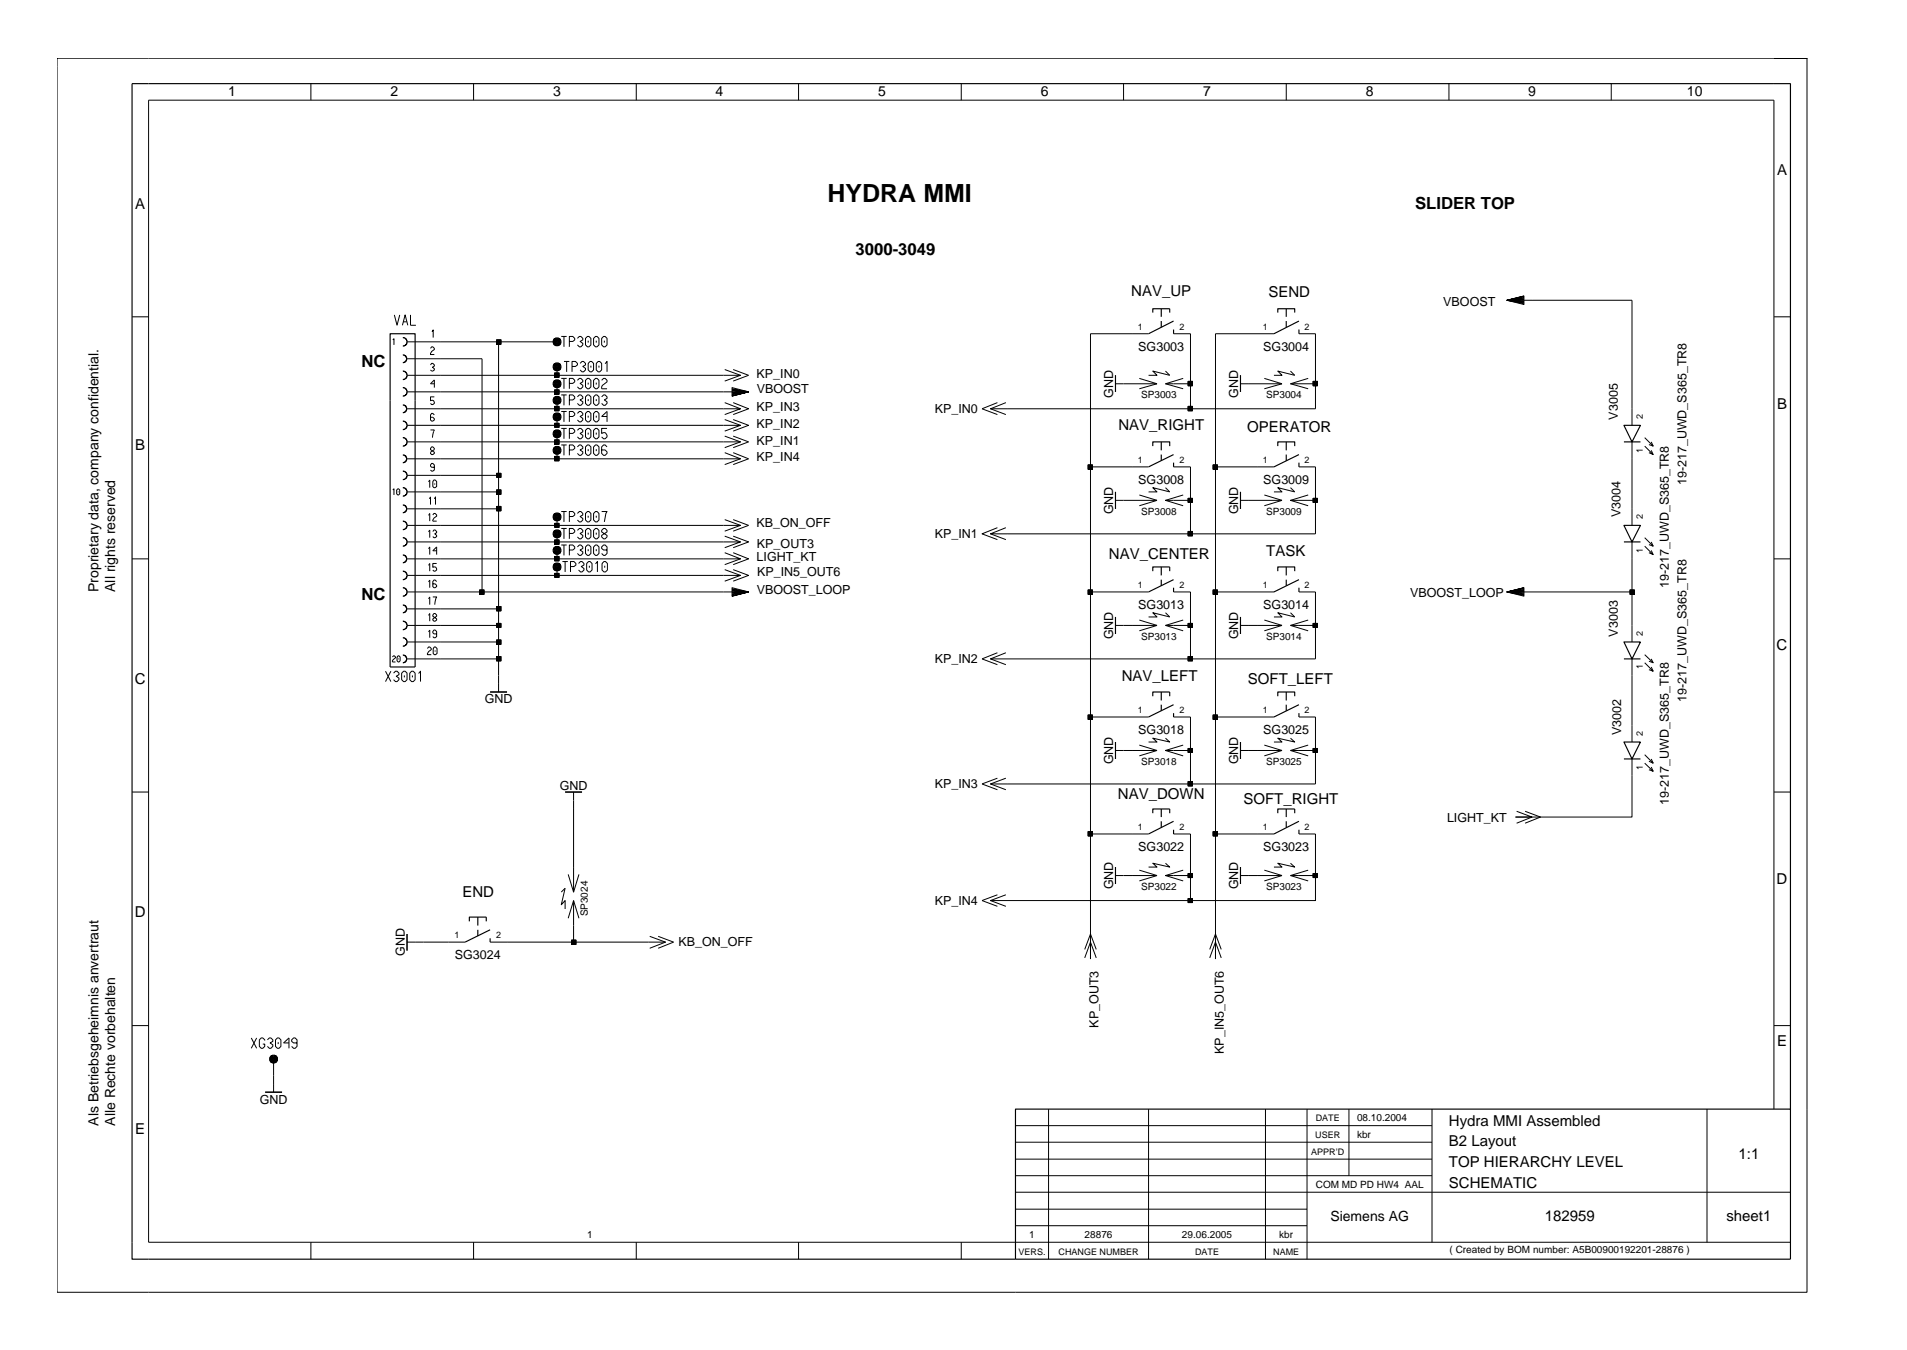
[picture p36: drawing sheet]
<svg xmlns="http://www.w3.org/2000/svg" width="420mm" height="297mm" viewBox="0 0 420 297" stroke-linecap="round" stroke-linejoin="round" font-family="sans-serif">
<defs><g id="words">
<text font-size="5.5" x="182.2" y="44.5">HYDRA MMI</text>
<g font-size="3.7">
<text x="311.5" y="45.9">SLIDER TOP</text>
<text x="188.4" y="56.2">3000-3049</text>
<text x="79.6" y="80.7">NC</text>
<text x="79.6" y="132.1">NC</text>
</g>
<g font-size="3.3">
<text x="391.2" y="38.6">A</text>
<text x="29.7" y="45.9">A</text>
<text x="249" y="65.1">NAV_UP</text>
<text x="279.2" y="65.3">SEND</text>
<text x="391.2" y="89.9">B</text>
<text x="246.2" y="94.6">NAV_RIGHT</text>
<text x="274.6" y="95.1">OPERATOR</text>
<text x="29.7" y="99.1">B</text>
<text x="244.1" y="123">NAV_CENTER</text>
<text x="278.8" y="122.4">TASK</text>
<text x="391.1" y="143.1">C</text>
<text x="247" y="149.9">NAV_LEFT</text>
<text x="29.7" y="150.5">C</text>
<text x="274.7" y="150.5">SOFT_LEFT</text>
<text x="246.1" y="175.9">NAV_DOWN</text>
<text x="273.7" y="176.9">SOFT_RIGHT</text>
<text x="101.8" y="197.5">END</text>
<text x="391.1" y="194.5">D</text>
<text x="29.7" y="201.8">D</text>
<text x="391.2" y="230.2">E</text>
<text x="29.7" y="249.5">E</text>
<text x="319" y="247.7">Hydra MMI Assembled</text>
<text x="319" y="256.8">TOP HIERARCHY LEVEL</text>
<text x="319" y="252.3">B2 Layout</text>
<text x="382.7" y="255">1:1</text>
<text x="319" y="261.5">SCHEMATIC</text>
<text x="340" y="268.8">182959</text>
<text x="380.1" y="268.8">sheet1</text>
</g>
<g font-size="3.1">
<text x="50.2" y="21.1">1</text>
<text x="86" y="21.1">2</text>
<text x="121.8" y="21.1">3</text>
<text x="157.5" y="21.1">4</text>
<text x="193.3" y="21.1">5</text>
<text x="229.1" y="21.1">6</text>
<text x="264.9" y="21.1">7</text>
<text x="300.7" y="21.1">8</text>
<text x="336.4" y="21.1">9</text>
<text x="371.4" y="21.1">10</text>
<text x="21.7" y="130.2" transform="rotate(-90 21.7 130.2)">Proprietary data, company confidential.</text>
<text x="25.3" y="130.2" transform="rotate(-90 25.3 130.2)">All rights reserved</text>
<text x="21.7" y="247.7" transform="rotate(-90 21.7 247.7)">Als Betriebsgeheimnis anvertraut</text>
<text x="25.3" y="247.7" transform="rotate(-90 25.3 247.7)">Alle Rechte vorbehalten</text>
<text x="292.9" y="268.8">Siemens AG</text>
</g>
<g font-size="2.8">
<text x="317.7" y="67.2">VBOOST</text>
<text x="250.6" y="77.1">SG3003</text>
<text x="278.1" y="77.1">SG3004</text>
<text x="166.6" y="83.2">KP_IN0</text>
<text x="166.6" y="86.5">VBOOST</text>
<text x="245.1" y="87.5" transform="rotate(-90 245.1 87.5)">GND</text>
<text x="272.6" y="87.5" transform="rotate(-90 272.6 87.5)">GND</text>
<text x="166.6" y="90.5">KP_IN3</text>
<text x="166.6" y="94.2">KP_IN2</text>
<text x="205.8" y="90.9">KP_IN0</text>
<text x="356.1" y="92.3" transform="rotate(-90 356.1 92.3)">V3005</text>
<text x="166.6" y="101.5">KP_IN4</text>
<text x="166.6" y="97.8">KP_IN1</text>
<text x="250.6" y="106.5">SG3008</text>
<text x="278.1" y="106.5">SG3009</text>
<text x="371.3" y="106.8" transform="rotate(-90 371.3 106.8)">19-217_UWD_S365_TR8</text>
<text x="245.1" y="113.2" transform="rotate(-90 245.1 113.2)">GND</text>
<text x="272.6" y="113.2" transform="rotate(-90 272.6 113.2)">GND</text>
<text x="356.7" y="113.7" transform="rotate(-90 356.7 113.7)">V3004</text>
<text x="166.5" y="115.9">KB_ON_OFF</text>
<text x="205.8" y="118.4">KP_IN1</text>
<text x="166.6" y="123.5">LIGHT_KT</text>
<text x="166.6" y="120.6">KP_OUT3</text>
<text x="166.6" y="130.7">VBOOST_LOOP</text>
<text x="166.7" y="126.7">KP_IN5_OUT6</text>
<text x="310.4" y="131.2">VBOOST_LOOP</text>
<text x="367.4" y="129.4" transform="rotate(-90 367.4 129.4)">19-217_UWD_S365_TR8</text>
<text x="250.6" y="134">SG3013</text>
<text x="278.1" y="134">SG3014</text>
<text x="245.1" y="140.7" transform="rotate(-90 245.1 140.7)">GND</text>
<text x="272.6" y="140.7" transform="rotate(-90 272.6 140.7)">GND</text>
<text x="356.1" y="140.1" transform="rotate(-90 356.1 140.1)">V3003</text>
<text x="205.8" y="145.9">KP_IN2</text>
<text x="106.7" y="154.8">GND</text>
<text x="371.3" y="154.5" transform="rotate(-90 371.3 154.5)">19-217_UWD_S365_TR8</text>
<text x="250.6" y="161.6">SG3018</text>
<text x="278.1" y="161.6">SG3025</text>
<text x="356.9" y="161.8" transform="rotate(-90 356.9 161.8)">V3002</text>
<text x="123.2" y="173.8">GND</text>
<text x="205.8" y="173.4">KP_IN3</text>
<text x="245.1" y="168.2" transform="rotate(-90 245.1 168.2)">GND</text>
<text x="272.6" y="168.2" transform="rotate(-90 272.6 168.2)">GND</text>
<text x="367.4" y="177.1" transform="rotate(-90 367.4 177.1)">19-217_UWD_S365_TR8</text>
<text x="318.5" y="180.9">LIGHT_KT</text>
<text x="250.6" y="187.2">SG3022</text>
<text x="278.1" y="187.2">SG3023</text>
<text x="245.1" y="195.7" transform="rotate(-90 245.1 195.7)">GND</text>
<text x="272.6" y="195.7" transform="rotate(-90 272.6 195.7)">GND</text>
<text x="205.8" y="199.1">KP_IN4</text>
<text x="149.4" y="208.2">KB_ON_OFF</text>
<text x="89.1" y="210.3" transform="rotate(-90 89.1 210.3)">GND</text>
<text x="100.1" y="211.1">SG3024</text>
<text x="241.8" y="226.1" transform="rotate(-90 241.8 226.1)">KP_OUT3</text>
<text x="269.4" y="231.9" transform="rotate(-90 269.4 231.9)">KP_IN5_OUT6</text>
<text x="57.2" y="242.8">GND</text>
</g>
<g font-size="2.2">
<text x="251.2" y="87.5">SP3003</text>
<text x="278.7" y="87.5">SP3004</text>
<text x="251.2" y="113.2">SP3008</text>
<text x="278.7" y="113.2">SP3009</text>
<text x="251.2" y="140.7">SP3013</text>
<text x="278.7" y="140.7">SP3014</text>
<text x="251.2" y="168.3">SP3018</text>
<text x="278.7" y="168.3">SP3025</text>
<text x="251.2" y="195.8">SP3022</text>
<text x="278.7" y="195.8">SP3023</text>
<text x="129.4" y="201.6" transform="rotate(-90 129.4 201.6)">SP3024</text>
<text x="298.7" y="246.7">08.10.2004</text>
<text x="298.7" y="250.5">kbr</text>
<text x="289.7" y="261.5">COM MD PD HW4 AAL</text>
<text x="129.3" y="272.5">1</text>
<text x="226.6" y="272.5">1</text>
<text x="238.8" y="272.5">28876</text>
<text x="260.2" y="272.5">29.06.2005</text>
<text x="281.6" y="272.5">kbr</text>
<text x="319.1" y="275.7">( Created by BOM number: A5B00900192201-28876 )</text>
</g>
<g font-size="2">
<text x="250.5" y="72.5">1</text>
<text x="259.7" y="72.5">2</text>
<text x="278" y="72.5">1</text>
<text x="287.2" y="72.5">2</text>
<text x="361.6" y="92.3" transform="rotate(-90 361.6 92.3)">2</text>
<text x="250.5" y="101.8">1</text>
<text x="259.7" y="101.8">2</text>
<text x="278" y="101.8">1</text>
<text x="287.2" y="101.8">2</text>
<text x="361.6" y="99.6" transform="rotate(-90 361.6 99.6)">1</text>
<text x="361.6" y="114.3" transform="rotate(-90 361.6 114.3)">2</text>
<text x="361.6" y="121.7" transform="rotate(-90 361.6 121.7)">1</text>
<text x="250.5" y="129.3">1</text>
<text x="259.7" y="129.3">2</text>
<text x="278" y="129.3">1</text>
<text x="287.2" y="129.3">2</text>
<text x="361.6" y="140" transform="rotate(-90 361.6 140)">2</text>
<text x="361.6" y="147.3" transform="rotate(-90 361.6 147.3)">1</text>
<text x="250.5" y="156.9">1</text>
<text x="259.7" y="156.9">2</text>
<text x="278" y="156.9">1</text>
<text x="287.2" y="156.9">2</text>
<text x="361.6" y="162" transform="rotate(-90 361.6 162)">2</text>
<text x="361.6" y="169.3" transform="rotate(-90 361.6 169.3)">1</text>
<text x="250.5" y="182.6">1</text>
<text x="259.7" y="182.6">2</text>
<text x="278" y="182.6">1</text>
<text x="287.2" y="182.6">2</text>
<text x="100.1" y="206.4">1</text>
<text x="109.2" y="206.4">2</text>
<text x="289.5" y="250.5">USER</text>
<text x="289.7" y="246.7">DATE</text>
<text x="288.7" y="254.1">APPR’D</text>
<text x="224.2" y="276.1">VERS.</text>
<text x="233" y="276.1">CHANGE NUMBER</text>
<text x="263.1" y="276.1">DATE</text>
<text x="280.3" y="276.1">NAME</text>
</g>
</g></defs>
<g fill="none" stroke="#000" stroke-width=".22">
<path d="M68.4 18.4v3.6M104.3 18.4v3.6M140.1 18.4v3.6M175.8 18.4v3.6M211.6 18.4v3.6M247.3 18.4v3.6M283.2 18.4v3.6M319 18.4v3.6M354.7 18.4v3.6M390.5 12.8h7.3h-7.3M390.5 12.8h-377.9v271.5h385.2v-271.5M394.2 18.4v225.6"/>
<path d="M29.1 69.7h3.6M86.5 74.8l.2-.3v1.4M86.8 69.3l.6 2.3 .6-2.3M88.6 71.6l.6-2.3 .6 2.3M88.8 70.8h.7M89.6 78.9h16.5v51.3M89.6 75.2h33M90.4 69.3v2.3h1.2M94.8 76.7l.2-.4h.3l.3 .4v.2a1.37 1.37 0 0 0-.8 1.1h.8M95.1 73l.3-.4v1.7M109.8 75.2v29.4M122.7 74.5h.5"/>
<path d="M123.6 74h1.1M124.1 74v2.3M124.1 79.5h1.2M124.7 79.5v2.3M125.3 75.1h.8l.4-.3v-.3l-.4-.5h-.8v2.3M127.1 74.5l.4-.5h.4l.4 .5v.3l-.6 .3 .6 .5v.3l-.4 .4h-.4l-.4-.4M127.7 80l.4-.5h.4l.4 .5v.3l-.6 .3 .6 .5v.3l-.4 .4h-.4l-.4-.4M128.9 74.5l.4-.5h.4l.4 .5v1.4l-.4 .4h-.4l-.4-.4zM129.5 80l.4-.5h.3l.5 .5v1.4l-.5 .4h-.3l-.4-.4zM129.5 75v.4M130.7 74.5l.4-.5h.3l.5 .5v1.4l-.5 .4h-.3l-.4-.4zM131.3 80l.4-.5h.3l.4 .5v1.4l-.4 .4h-.3l-.4-.4z"/>
<path d="M131.3 75v.4M132.9 74h.3l.4 .5v1.4l-.4 .4h-.3l-.5-.4v-1.4zM133 75v.4M252.8 73.4h-12.7v137.6v-3.7l1.2 3.5M258.3 73.4h3.8v16.5M280.4 73.4h-12.8v137.6M285.9 73.4h3.7v16.5h-71.6M335.5 65.1l-3.7 1 3.7 .9v-1.9l-3.7 1 3.7-.8M335.5 65.5l-3.7 .6 3.7-.4M335.5 65.9l-3.7 .2h27.5v27.5M335.5 66.2l-3.7-.1 3.7 .3M335.5 66.6l-3.7-.5 3.7 .7"/>
<path d="M390.5 69.7h3.7M89.6 86.2h75.2l-3.7 .2M89.6 93.6h73.4l-3.5 1.3M89.6 89.9h73.4l-3.5 1.3M89.6 97.2h73.4M89.6 82.6h73.4M94.8 80.3l.2-.3h.3l.3 .3v.2l-.4 .3 .4 .3v.3l-.3 .2h-.3l-.2-.2M94.8 94.6h.8l-.4 1.7M95 98.3h.3l.3 .4v.2l-.8 .6v.3l.2 .2h.3l.3-.2v-.3l-.8-.6zM95.6 87.3h-.8v.9l.5-.1 .3 .4v.3l-.3 .2h-.3l-.2-.2M95.6 91.3l-.3-.3h-.3l-.2 .3v1.1l.2 .3h.3l.3-.3v-.3l-.3-.3h-.5M95.6 84.4h-.8l.8-.8v1.7"/>
<path d="M122.6 80.7v1.9M122.6 84.4v1.8M122.6 88.1v1.8M122.6 91.7v1.9M122.6 95.4v1.8M122.6 99.1v1.9M122.7 87.4h.5M122.7 91h.5M122.7 94.8h.5M122.7 98.4h.5M122.7 80h.5M122.7 83.8h.5"/>
<path d="M123.6 86.9h1.1M123.6 90.5h1.1M123.6 94.3h1.1M123.6 97.9h1.1M123.6 83.3h1.1M124.1 83.3v2.2M124.1 86.9v2.3M124.1 90.5v2.3M124.1 94.3v2.2M124.1 97.9v2.3M125.3 88h.8l.4-.3v-.4l-.4-.4h-.8v2.3M125.3 91.6h.8l.4-.3v-.3l-.4-.5h-.8v2.3"/>
<path d="M125.3 95.4h.8l.4-.4v-.3l-.4-.4h-.8v2.2M125.3 99h.8l.4-.3v-.4l-.4-.4h-.8v2.3M125.3 84.4h.8l.4-.4v-.3l-.4-.4h-.8v2.2M125.9 80.6h.8l.4-.3v-.3l-.4-.5h-.8v2.3M127.1 87.3l.4-.4h.4l.4 .4v.4l-.6 .3 .6 .4v.4l-.4 .4h-.4l-.4-.4M127.1 91l.4-.5h.4l.4 .5v.3l-.6 .3 .6 .5v.3l-.4 .4h-.4l-.4-.4M127.1 94.7l.4-.4h.4l.4 .4v.3l-.6 .4 .6 .4v.3l-.4 .4h-.4l-.4-.4M127.1 98.3l.4-.4h.4l.4 .4v.4l-.6 .3 .6 .4v.4l-.4 .4h-.4l-.4-.4M127.1 83.7l.4-.4h.4l.4 .4v.3l-.6 .4 .6 .4v.3l-.4 .4h-.4l-.4-.4M128.9 87.3l.4-.4h.4l.4 .4v1.5l-.4 .4h-.4l-.4-.4zM128.9 91l.4-.5h.4l.4 .5v1.4l-.4 .4h-.4l-.4-.4zM128.9 94.7l.4-.4h.4l.4 .4v1.4l-.4 .4h-.4l-.4-.4z"/>
<path d="M128.9 98.3l.4-.4h.4l.4 .4v1.5l-.4 .4h-.4l-.4-.4zM128.9 83.7l.4-.4h.4l.4 .4v1.4l-.4 .4h-.4l-.4-.4zM129.5 84.2v.4M129.5 87.8v.5M129.5 91.5v.4M129.5 95.2v.4M129.5 98.8v.5M130.1 80.5v.4M130.7 87.3l.4-.4h.3l.5 .4v1.5l-.5 .4h-.3l-.4-.4zM130.7 91l.4-.5h.3l.5 .5v1.4l-.5 .4h-.3l-.4-.4zM130.7 94.7l.4-.4h.3l.5 .4v1.4l-.5 .4h-.3l-.4-.4zM130.7 98.3l.4-.4h.3l.5 .4v1.5l-.5 .4h-.3l-.4-.4z"/>
<path d="M130.7 83.7l.4-.4h.3l.5 .4v1.4l-.5 .4h-.3l-.4-.4zM131.3 84.2v.4M131.3 87.8v.5M131.3 91.5v.4M131.3 95.2v.4M131.3 98.8v.5M131.9 80.5v.4M132.4 87.3l.5-.4h.3l.4 .4v.4l-.6 .3 .6 .4v.4l-.4 .4h-.3l-.5-.4M132.4 83.7l.5-.4h.3l.4 .4v.3l-1 .8-.2 .3v.4h1.2M133.2 80l.4-.5v2.3M133.6 94.3h-1.2v1.1l.8-.2 .4 .6v.3l-.4 .4h-.3l-.5-.4M133.6 98.3l-.4-.4h-.3l-.5 .4v1.5l.5 .4h.3l.4-.4v-.4l-.4-.4h-.8"/>
<path d="M133.6 91.6h-1.2l1.2-1.1v2.3M159.5 81.3l3.5 1.3-3.5 1.2M159.5 96l3.5 1.2-3.5 1.3M159.5 99.6l3.5 1.4-3.5 1.2M159.5 92.3l3.5 1.3M159.5 88.6l3.5 1.3M161.1 87l3.7-.8-3.7 1v-1.9l3.7 .9-3.7 1M161.1 86.6l3.7-.4-3.7 .6M161.1 85.9l3.7 .3-3.7-.2M161.1 85.5l3.7 .7-3.7-.5M161.4 92.3l3.4 1.3-3.4 1.3M161.4 88.6l3.4 1.3-3.4 1.3"/>
<path d="M161.4 81.3l3.4 1.3-3.4 1.2M161.4 96l3.4 1.2-3.4 1.3M161.4 99.6l3.4 1.4-3.4 1.2M219.6 88.6l-3.4 1.3 3.4 1.3M221.4 88.6l-3.4 1.3 3.4 1.3M245.6 82.6v3.6M245.6 84.4h9.1M250.8 83.3l3.9 1.1M254.7 84.4l-3.9 1.1M256.6 81.6l.9 1-3.7-1 .9 1h-1.9M256.6 84.4h5.5M256.6 84.4l3.9 1.1"/>
<path d="M260.5 83.3l-3.9 1.1M273.1 82.6v3.6M273.1 84.4h9.1M278.3 83.3l3.9 1.1M282.2 84.4l-3.9 1.1M284.1 81.6l.9 1-3.7-1 .9 1h-1.8M284.1 84.4h5.5M284.1 84.4l3.9 1.1M288 83.3l-3.9 1.1M359.3 97.2v18.4M362.1 98.2l1.8 1.8-.9-.4M362.1 96.3l1.8 1.9"/>
<path d="M363.5 97.2l.4 1-.9-.4M363.5 99.1l.4 .9M86.5 107.8l.2-.2v1.3M87.3 107.8l.3-.2 .4 .2v.9l-.3 .2-.4-.2zM87.7 108.1v.2M89.6 119.2h73.4l-3.5 1.3M89.6 104.6h20.2v3.6M89.6 115.6h73.4M89.6 112h20.2M89.6 108.2h20.2M89.6 101h73.4M94.3 106l.3-.4v1.7"/>
<path d="M94.3 113.4l.3-.4v1.7M94.3 117l.3-.4v1.7M94.5 109.8l.3-.5v1.7M95.3 113.3l.2-.3h.3l.3 .3v.3a1.37 1.37 0 0 0-.8 1.1h.8M95.3 117l.2-.4h.3l.3 .4v.2l-.4 .3 .4 .3v.3l-.3 .2h-.3l-.2-.2M95.5 105.6h.3l.3 .3v1.1l-.3 .3h-.3l-.2-.3v-1.1zM95.6 102.8h-.6l-.2-.2 .2-.6h.3l.3 .3v1.1l-.3 .3h-.3l-.2-.3M95.6 109.8l.3-.5v1.7M95.7 106.4v.2M109.8 108.2v29.4M122.6 113.7v1.9M122.6 117.5v1.7"/>
<path d="M122.7 113.1h.5M122.7 116.8h.5M123.6 112.6h1.1M123.6 116.3h1.1M123.6 119.9h1.1M124.1 112.6v2.2M124.1 116.3v2.3M124.1 119.9v2.3M125.3 113.7h.8l.4-.4v-.3l-.4-.4h-.8v2.2M125.3 117.4h.8l.4-.4v-.3l-.4-.4h-.8v2.3M127.1 113l.4-.4h.4l.4 .4v.3l-.6 .4 .6 .4v.3l-.4 .4h-.4l-.4-.4M127.1 116.7l.4-.4h.4l.4 .4v.3l-.6 .4 .6 .4v.3l-.4 .5h-.4l-.4-.5"/>
<path d="M128.9 113l.4-.4h.4l.4 .4v1.4l-.4 .4h-.4l-.4-.4zM128.9 116.7l.4-.4h.4l.4 .4v1.4l-.4 .5h-.4l-.4-.5zM129.5 113.5v.4M129.5 117.2v.4M130.7 113l.4-.4h.3l.5 .4v1.4l-.5 .4h-.3l-.4-.4zM130.7 116.7l.4-.4h.3l.5 .4v1.4l-.5 .5h-.3l-.4-.5zM131.3 113.5v.4M131.3 117.2v.4M132.4 112.6h1.2l-.2 .4-.4 1.8M132.9 116.3l-.5 .4v.3l1.2 .8v.3l-.4 .5h-.3l-.5-.5v-.3l1.2-.8v-.3l-.4-.4zM159.5 114.3l3.5 1.3-3.5 1.3M159.5 118l3.5 1.2"/>
<path d="M161.4 118l3.4 1.2-3.4 1.3M161.4 114.3l3.4 1.3-3.4 1.3M218 117.5l3.4 1.2M219.6 116.1l-3.4 1.4 3.4 1.2M240.1 102.7h12.7M245.6 108.2v3.8M245.6 110.1h9.1M250.8 108.9l3.9 1.2M254.7 110.1l-3.9 1.2M256.6 107.3l.9 .9-3.7-.9 .9 .9h-1.9M256.6 110.1h5.5M258.3 102.7h3.8v14.8"/>
<path d="M260.5 108.9l-3.9 1.2 3.9 1.2M267.6 102.7h12.8M273.1 110.1h9.1M273.1 108.2v3.8M278.3 108.9l3.9 1.2M282.2 110.1l-3.9 1.2M284.1 107.3l.9 .9-3.7-.9 .9 .9h-1.8M284.1 110.1h5.5M285.9 102.7h3.7v14.8h-71.6l3.4-1.4M288 108.9l-3.9 1.2 3.9 1.2M359.3 119.2v22.1M362.1 118.3l1.8 1.9"/>
<path d="M363.5 119.2l.4 1-.9-.4M29.1 123h3.6M89.6 130.2h75.2l-3.7 .2M89.6 126.6h73.4l-3.5 1.3M89.6 137.6h20.2v3.7M89.6 134h20.2M94.3 120.8l.3-.5v1.7M94.3 124.4l.3-.4v1.7M94.3 128l.3-.4v1.7M94.3 131.8l.3-.5v1.7M94.3 135.4l.3-.4v1.7M94.3 139.1l.3-.5v1.7"/>
<path d="M95.3 131.3h.8l-.4 1.7M95.5 135h.3l.3 .3v.3l-.8 .6v.2l.2 .3h.3l.3-.3v-.2l-.8-.6zM96.1 124h-.8v.8l.5-.1 .3 .5v.2l-.3 .3h-.3l-.2-.3M96.1 128l-.3-.4h-.3l-.2 .4v1.1l.2 .2h.3l.3-.2v-.3l-.3-.3h-.5M96.1 139.5h-.6l-.2-.3 .2-.6h.3l.3 .4v1.1l-.3 .2h-.3l-.2-.2M96.1 121.2h-.8l.8-.9v1.7M122.6 121.1v1.9M122.6 124.7v1.9M122.7 120.4h.5M122.7 124.1h.5M123.8 123.6h1.2M124.4 123.6v2.2"/>
<path d="M125.3 121h.8l.4-.3v-.4l-.4-.4h-.8v2.3M125.6 124.7h.8l.4-.4v-.3l-.4-.4h-.8v2.2M127.1 120.3l.4-.4h.4l.4 .4v.4l-.6 .3 .6 .4v.4l-.4 .4h-.4l-.4-.4M127.4 124l.4-.4h.3l.5 .4v.3l-.6 .4 .6 .4v.3l-.5 .4h-.3l-.4-.4M128.9 120.3l.4-.4h.4l.4 .4v1.5l-.4 .4h-.4l-.4-.4zM129.5 120.8v.5M129.6 123.6h.3l.4 .4v1.4l-.4 .4h-.3l-.5-.4v-1.4zM129.7 124.5v.4M130.7 120.3l.4-.4h.3l.5 .4v1.5l-.5 .4h-.3l-.4-.4zM131.1 124.1l.4-.5v2.2M131.3 120.8v.5M133 123.6h.3l.4 .4v1.4l-.4 .4h-.3l-.5-.4v-1.4z"/>
<path d="M133.1 124.5v.4M133.6 121h-.7l-.5-.3v-.4l.5-.4h.3l.4 .4v1.5l-.4 .4h-.3l-.5-.4M159.5 121.6l3.5 1.4h-73.4M159.5 125.3l3.5 1.3M161.1 131l3.7-.8-3.7 1v-1.9l3.7 .9-3.7 1M161.1 130.7l3.7-.5-3.7 .6M161.1 129.9l3.7 .3-3.7-.1M161.1 129.6l3.7 .6-3.7-.5M161.4 125.3l3.4 1.3-3.4 1.3M161.4 121.6l3.4 1.4-3.4 1.2M163 123l-3.5 1.2M240.1 130.2h12.7"/>
<path d="M245.6 137.6h9.1M245.6 135.7v3.8M250.8 136.4l3.9 1.2M254.7 137.6l-3.9 1.2M256.6 134.8l.9 .9-3.7-.9 .9 .9h-1.9M256.6 137.6l3.9 1.2M256.6 137.6h5.5M258.3 130.2h3.8v14.8M260.5 136.4l-3.9 1.2M267.6 130.2h12.8M273.1 137.6h9.1M273.1 135.7v3.8"/>
<path d="M278.3 136.4l3.9 1.2M282.2 137.6l-3.9 1.2M284.1 134.8l.9 .9-3.7-.9 .9 .9h-1.8M284.1 137.6h5.5M284.1 137.6l3.9 1.2M285.9 130.2h3.7v14.8h-71.6M288 136.4l-3.9 1.2M335.5 129.3l-3.7 .9 3.7 1v-1.9l-3.7 .9 3.7-.6M335.5 129.7l-3.7 .5 3.7-.3M335.5 130.1l-3.7 .1h27.5M335.5 130.4l-3.7-.2 3.7 .5M335.5 130.8l-3.7-.6 3.7 .8"/>
<path d="M362.1 120.2l1.8 1.8-.9-.4M363.5 121.1l.4 .9M390.5 123h3.7M84.9 147.7l1.1 2.3M86 147.7l-1.1 2.3M86.4 144.6l.2-.3 .5 .3v.1l-.6 .5-.1 .5h.7M86.6 148.1l.5-.4h.3l.4 .4v.3l-.6 .4 .6 .4v.3l-.4 .5h-.3l-.5-.5M87.7 144.3l.4 .3v.8l-.3 .3-.4-.3v-.8zM87.7 144.9v.2M88.8 147.7h.4l.4 .4v1.4l-.4 .5h-.4l-.4-.5v-1.4zM89 148.6v.4M89.6 141.3h20.2"/>
<path d="M89.6 145h20.2M90.2 148.1l.4-.4h.4l.4 .4v1.4l-.4 .5h-.4l-.4-.5zM90.8 148.6v.4M92.1 148.2l.5-.5v2.3M94.1 142.7l.2-.3h.3l.3 .3v.2a1.37 1.37 0 0 0-.8 1.1h.8M95.6 142.4h.3l.3 .3v1.1l-.3 .2h-.3l-.2-.2v-1.1zM95.8 143.1v.3M107.9 152.3h3.7M109.8 141.3v11M219.6 143.6l-3.4 1.4 3.4 1.2M221.4 143.6l-3.4 1.4 3.4 1.2M240.1 157.8h12.7"/>
<path d="M258.3 157.8h3.8v14.7M267.6 157.8h12.8M285.9 157.8h3.7v14.7h-71.6M359.3 145v18.3M362.1 145.8l1.8 1.9-.9-.4M362.1 144l1.8 1.8M363.5 145l.4 .8-.9-.3M363.5 146.8l.4 .9M29.1 174.3h3.6M124.4 174.3h3.7M126.3 174.3v22M219.6 171.2l-3.4 1.3 3.4 1.3"/>
<path d="M221.4 171.2l-3.4 1.3 3.4 1.3M245.6 165.1h9.1M245.6 163.3v3.7M250.8 163.9l3.9 1.2M254.7 165.1l-3.9 1.2M256.6 162.4l.9 .9-3.7-.9 .9 .9h-1.9M256.6 165.1h5.5M260.5 163.9l-3.9 1.2 3.9 1.2M273.1 165.1h9.1M273.1 163.3v3.7M278.3 163.9l3.9 1.2M282.2 165.1l-3.9 1.2"/>
<path d="M284.1 162.4l.9 .9-3.7-.9 .9 .9h-1.8M284.1 165.1l3.9 1.2M284.1 165.1h5.5M288 163.9l-3.9 1.2M335.7 178.5l3.4 1.3-3.4 1.3M337.3 179.8l-3.4 1.3M359.3 167v12.8h-25.7h3.7l-3.4-1.3M362.1 167.9l1.8 1.8-.9-.3M362.1 166.1l1.8 1.8M363.5 167l.4 .9-.9-.4M363.5 168.8l.4 .9M390.5 174.3h3.7"/>
<path d="M123.6 196.3l.8-.9-.8 3.7 .8-1v1.9M125.1 192.4l1.2 3.9 1.2-3.9M126.3 198.1v9.2M126.3 198.1l-1.2 3.9M126.3 198.1l1.2 3.9M218 198.1h44.1M219.6 196.9l-3.4 1.2 3.4 1.3M221.4 196.9l-3.4 1.2 3.4 1.3M240.1 183.5h12.7M245.6 190.8v3.7M245.6 192.6h9.1M250.8 191.5l3.9 1.1"/>
<path d="M254.7 192.6l-3.9 1.2M256.6 189.9l.9 .9-3.7-.9 .9 .9h-1.9M256.6 192.6h5.5M258.3 183.5h3.8v14.6M260.5 191.5l-3.9 1.1 3.9 1.2M267.6 183.5h12.8M273.1 190.8v3.7M273.1 192.6h9.1M278.3 191.5l3.9 1.1M282.2 192.6l-3.9 1.2M284.1 189.9l.9 .9-3.7-.9 .9 .9h-1.8M284.1 192.6l3.9 1.2"/>
<path d="M284.1 192.6h5.5M285.9 183.5h3.7v9.1M288 191.5l-3.9 1.1M289.6 192.6v5.5h-27.5M89.6 207.3h12.8M89.6 205.5v3.7M107.9 207.3h38.6M143 206l3.5 1.3-3.5 1.3M144.9 206l3.4 1.3-3.4 1.3M238.8 208.9l1.3-3.4 1.2 3.4M240.1 207.3l-1.3 3.5M266.3 210.8l1.3-3.5 1.2 3.5"/>
<path d="M266.3 208.9l1.3-3.4 1.2 3.4M29.1 225.7h3.6M55.3 228.4l1.2 2.3M56.5 228.4l-1.2 2.3M58.3 229l-.4-.6h-.4l-.4 .4v1.4l.4 .5h.4l.4-.5v-.5h-.4M58.9 228.8l.4-.4h.3l.5 .4v.3l-.6 .4 .6 .4v.3l-.5 .5h-.3l-.4-.5M60.2 233v7.3M60.3 232.4h.5M60.6 228.8l.5-.4h.3l.4 .4v1.4l-.4 .5h-.3l-.5-.5zM61.2 229.3v.4M63.6 229.5h-1.2l1.2-1.1v2.3M65.4 229.5h-.8l-.4-.4v-.3l.4-.4h.4l.4 .4v1.4l-.4 .5h-.4l-.4-.5"/>
<path d="M390.5 225.7h3.7M58.4 240.3h3.7M223.5 258.7h91.7M223.5 255h91.7M223.5 251.3h91.7M223.5 247.7h91.7M230.8 244v33.1M252.8 244v33.1M278.6 244v33.1M287.7 244v33.1M297 244v14.7M315.2 244v29.3"/>
<path d="M375.8 244v29.3M390.5 244v-222h-357.8v251.3h361.5M68.4 273.3v3.8M104.3 273.3v3.8M140.1 273.3v3.8M175.8 273.3v3.8M211.6 273.3v3.8M223.5 269.7h64.2M223.5 266.1h64.2M223.5 262.3h170.7"/>
<circle cx="122.6" cy="75.2" r=".17"/>
<circle cx="122.6" cy="91.7" r=".17"/>
<circle cx="122.6" cy="88.1" r=".17"/>
<circle cx="122.6" cy="80.7" r=".17"/>
<circle cx="122.6" cy="84.4" r=".17"/>
<circle cx="122.6" cy="99.1" r=".17"/>
<circle cx="122.6" cy="95.4" r=".17"/>
<circle cx="122.6" cy="117.5" r=".17"/>
<circle cx="122.6" cy="113.7" r=".17"/>
<circle cx="122.6" cy="124.7" r=".17"/>
<circle cx="122.6" cy="121.1" r=".17"/>
<circle cx="60.2" cy="233" r=".17"/>
</g>
<g fill="none" stroke="#000" stroke-width=".25">
<path d="M85.9 73.4h5.5v73.4h-5.5zM88.7 78.1l.6 .2 .2 .4-.1 .8-.7 .3M88.7 74.3l.6 .2 .3 .5-.1 .7-.6 .4h-.2M109.3 74.8h1v.9h-1zM122.3 75h.1a.34 .34 0 0 1 .6 0l-.2 .6h-.3zM253.8 68.8v-.9h3.7v.9M255.6 67.9v1.8M255.6 70.6v1.4M258.3 72.5v.9M258.3 70.6l-5.5 2.8M281.3 68.8v-.9h3.7v.9M283.2 67.9v1.8"/>
<path d="M283.2 70.6v1.4M285.9 72.5v.9M285.9 70.6l-5.5 2.8M88.7 92.7l.6 .1 .3 .5-.1 .8-.4 .3-.4 .1M88.7 89.1l.6 .2 .2 .4-.1 .8-.7 .3M88.7 96.3l.6 .2 .3 .5-.1 .7-.4 .4-.4 .1M88.7 81.6l.6 .2 .3 .5-.1 .8-.2 .2-.6 .2M88.7 85.3l.6 .2 .3 .5-.1 .7-.2 .3-.6 .2M122.1 96.8h.9v.9h-.9zM122.1 93.2h.9v.8h-.9zM122.1 89.4h.9v1h-.9zM122.1 85.8h.9v.9h-.9z"/>
<path d="M122.1 82.1h.9v.9h-.9zM122.3 80.5h.1a.34 .34 0 0 1 .6 0l-.2 .6-.4-.1zM122.3 84.3h.1a.34 .34 0 0 1 .6 0l-.2 .5h-.3zM122.3 91.6h.1a.34 .34 0 0 1 .6 0l-.2 .5h-.3zM122.3 95.3h.1a.34 .34 0 0 1 .6 0l-.2 .5-.4-.1zM122.3 98.9h.1a.34 .34 0 0 1 .6 0l-.2 .5-.4-.1zM122.4 87.8l.4-.1 .2 .6-.5 .1-.2-.1zM245.6 82.6v3.6M253.8 98.2v-1h3.7v1M255.6 97.2v1.9M261.6 89.4h.9v1h-.9zM261.6 83.9h.9v1h-.9z"/>
<path d="M273.1 82.6v3.6M281.3 98.2v-1h3.7v1M283.2 97.2v1.9M289.1 83.9h.9v1h-.9zM357.5 93.6h3.6l-1.8 3.6zM357.5 97.2h3.6M88.7 114.7l.6 .1 .3 .5-.1 .8-.2 .3-.6 .1M88.7 100.1l.6 .2 .2 .4-.1 .8-.7 .3M88.7 107.3l.6 .2 .3 .5-.1 .7-.4 .4-.4 .1M88.7 103.7l.6 .1 .3 .5-.1 .8-.6 .4h-.2M88.7 111.1l.6 .2 .2 .4-.1 .9-.7 .2M88.7 118.3l.6 .2 .3 .5-.1 .7-.2 .3-.6 .2"/>
<path d="M109.3 111.4h1v1h-1zM109.3 107.8h1v.9h-1zM109.3 104.2h1v.8h-1zM122.1 118.8h.9v.9h-.9zM122.1 115.2h.9v.8h-.9zM122.1 100.4h.9v1h-.9zM122.3 113.6h.1a.34 .34 0 0 1 .6 0l-.2 .5-.4-.1zM122.3 117.3h.1a.34 .34 0 0 1 .6 0l-.2 .5h-.3zM239.6 102.3h.9v.9h-.9zM245.6 108.2v3.8M255.6 100v1.4M258.3 101.8v.9"/>
<path d="M258.3 100l-5.5 2.7M261.6 117h.9v.9h-.9zM261.6 109.7h.9v.8h-.9zM267.1 102.3h.9v.9h-.9zM273.1 108.2v3.8M283.2 100v1.4M285.9 101.8v.9M285.9 100l-5.5 2.7M289.1 109.7h.9v.8h-.9zM357.5 115.6h3.6l-1.8 3.6zM357.5 119.2h3.6M88.7 122.1l.6 .2 .2 .4-.1 .9-.7 .2"/>
<path d="M88.7 125.7l.6 .1 .3 .6-.1 .7-.4 .4h-.4M88.7 129.3l.6 .2 .3 .5-.1 .8-.4 .3-.4 .1M88.7 133.1l.6 .2 .2 .4-.1 .9-.7 .2M88.7 136.7l.6 .1 .3 .6-.1 .7-.2 .3-.6 .1M105.6 129.8h.9v1h-.9zM109.3 137.2h1v.8h-1zM109.3 133.5h1v.9h-1zM122.1 126.2h.9v.8h-.9zM122.1 122.5h.9v.9h-.9zM122.3 124.6h.1a.34 .34 0 0 1 .6 0l-.2 .5h-.3zM122.4 120.8h.4l.2 .5-.5 .1-.2-.1zM239.6 129.8h.9v1h-.9z"/>
<path d="M245.6 135.7v3.8M253.8 125.7v-1h3.7v1M255.6 124.7v1.9M255.6 127.5v1.4M258.3 129.3v.9M258.3 127.5l-5.5 2.7M261.6 137.2h.9v.8h-.9zM267.1 129.8h.9v1h-.9zM273.1 135.7v3.8M281.3 125.7v-1h3.7v1M283.2 124.7v1.9M283.2 127.5v1.4"/>
<path d="M285.9 129.3v.9M285.9 127.5l-5.5 2.7M289.1 137.2h.9v.8h-.9zM358.8 129.8h1v1h-1zM88.7 140.3l.6 .2 .3 .5-.1 .8-.2 .2-.6 .2M88.7 144.1l.6 .2 .2 .4-.1 .9-.7 .2M107.9 152.3h3.7M109.3 144.5h1v.9h-1zM109.3 140.8h1v1h-1zM239.6 157.3h.9v1h-.9zM253.8 153.2v-.9h3.7v.9M255.6 152.3v1.8"/>
<path d="M255.6 155.1v1.3M258.3 156.9v.9M258.3 155.1l-5.5 2.7M261.6 144.5h.9v.9h-.9zM267.1 157.3h.9v1h-.9zM281.3 153.2v-.9h3.7v.9M283.2 152.3v1.8M283.2 155.1v1.3M285.9 156.9v.9M285.9 155.1l-5.5 2.7M357.5 141.3h3.6l-1.8 3.7zM357.5 145h3.6"/>
<path d="M124.4 174.3h3.7M245.6 163.3v3.7M253.8 178.9v-.9h3.7v.9M255.6 178v1.8M261.6 172h.9v.9h-.9zM261.6 164.7h.9v.9h-.9zM273.1 163.3v3.7M281.3 178.9v-.9h3.7v.9M283.2 178v1.8M289.1 164.7h.9v.9h-.9zM357.5 163.3h3.6l-1.8 3.7zM357.5 167h3.6"/>
<path d="M239.6 183h.9v.9h-.9zM245.6 190.8v3.7M255.6 180.7v1.4M258.3 182.6v.9M258.3 180.7l-5.5 2.8M261.6 197.7h.9v.9h-.9zM261.6 192.2h.9v.9h-.9zM267.1 183h.9v.9h-.9zM273.1 190.8v3.7M283.2 180.7v1.4M285.9 182.6v.9M285.9 180.7l-5.5 2.8"/>
<path d="M289.1 192.2h.9v.9h-.9zM89.6 205.5v3.7M103.3 202.7v-.9h3.7v.9M105.2 201.8v1.9M105.2 204.6v1.3M107.9 206.4v.9M107.9 204.6l-5.5 2.7M125.8 206.9h1v.9h-1zM59.9 232.9h.1a.34 .34 0 0 1 .6 0l-.2 .5-.4-.1zM58.4 240.3h3.7M394.2 244v-225.6h-365.1v258.7h365.1v-33.1h-170.7v33.1"/>
<circle cx="122.6" cy="75.2" r=".69"/>
<circle cx="122.6" cy="75.2" r=".82"/>
<circle cx="122.7" cy="75.2" r=".51"/>
<circle cx="122.6" cy="84.5" r=".69"/>
<circle cx="122.6" cy="80.7" r=".69"/>
<circle cx="122.6" cy="91.7" r=".69"/>
<circle cx="122.6" cy="95.5" r=".69"/>
<circle cx="122.6" cy="99.1" r=".69"/>
<circle cx="122.6" cy="88.1" r=".69"/>
<circle cx="122.6" cy="88.1" r=".82"/>
<circle cx="122.6" cy="95.4" r=".82"/>
<circle cx="122.6" cy="84.4" r=".82"/>
<circle cx="122.6" cy="99.1" r=".82"/>
<circle cx="122.6" cy="80.7" r=".82"/>
<circle cx="122.6" cy="91.7" r=".82"/>
<circle cx="122.7" cy="91.7" r=".51"/>
<circle cx="122.7" cy="99.1" r=".51"/>
<circle cx="122.7" cy="88.1" r=".51"/>
<circle cx="122.7" cy="80.7" r=".51"/>
<circle cx="122.7" cy="95.4" r=".51"/>
<circle cx="122.7" cy="84.4" r=".51"/>
<circle cx="122.6" cy="113.7" r=".69"/>
<circle cx="122.6" cy="117.5" r=".69"/>
<circle cx="122.6" cy="113.7" r=".82"/>
<circle cx="122.6" cy="117.4" r=".82"/>
<circle cx="122.7" cy="117.5" r=".51"/>
<circle cx="122.7" cy="113.7" r=".51"/>
<circle cx="122.6" cy="121.1" r=".69"/>
<circle cx="122.6" cy="124.8" r=".69"/>
<circle cx="122.6" cy="121.1" r=".82"/>
<circle cx="122.6" cy="124.7" r=".82"/>
<circle cx="122.7" cy="121.1" r=".51"/>
<circle cx="122.7" cy="124.7" r=".51"/>
<circle cx="60.2" cy="233" r=".69"/>
<circle cx="60.2" cy="233" r=".82"/>
<circle cx="60.3" cy="233" r=".51"/>
</g>
<g fill="#000">
<path d="M109.3 74.8h1v.9h-1z" fill-rule="evenodd"/>
<path d="M122.1 96.8h.9v.9h-.9z" fill-rule="evenodd"/>
<path d="M122.1 93.2h.9v.8h-.9z" fill-rule="evenodd"/>
<path d="M122.1 89.4h.9v1h-.9z" fill-rule="evenodd"/>
<path d="M122.1 85.8h.9v.9h-.9z" fill-rule="evenodd"/>
<path d="M122.1 82.1h.9v.9h-.9z" fill-rule="evenodd"/>
<path d="M261.6 89.4h.9v1h-.9z" fill-rule="evenodd"/>
<path d="M261.6 83.9h.9v1h-.9z" fill-rule="evenodd"/>
<path d="M289.1 83.9h.9v1h-.9z" fill-rule="evenodd"/>
<path d="M109.3 111.4h1v1h-1z" fill-rule="evenodd"/>
<path d="M109.3 107.8h1v.9h-1z" fill-rule="evenodd"/>
<path d="M109.3 104.2h1v.8h-1z" fill-rule="evenodd"/>
<path d="M122.1 118.8h.9v.9h-.9z" fill-rule="evenodd"/>
<path d="M122.1 115.2h.9v.8h-.9z" fill-rule="evenodd"/>
<path d="M122.1 100.4h.9v1h-.9z" fill-rule="evenodd"/>
<path d="M239.6 102.3h.9v.9h-.9z" fill-rule="evenodd"/>
<path d="M261.6 117h.9v.9h-.9z" fill-rule="evenodd"/>
<path d="M261.6 109.7h.9v.8h-.9z" fill-rule="evenodd"/>
<path d="M267.1 102.3h.9v.9h-.9z" fill-rule="evenodd"/>
<path d="M289.1 109.7h.9v.8h-.9z" fill-rule="evenodd"/>
<path d="M105.6 129.8h.9v1h-.9z" fill-rule="evenodd"/>
<path d="M109.3 137.2h1v.8h-1z" fill-rule="evenodd"/>
<path d="M109.3 133.5h1v.9h-1z" fill-rule="evenodd"/>
<path d="M122.1 126.2h.9v.8h-.9z" fill-rule="evenodd"/>
<path d="M122.1 122.5h.9v.9h-.9z" fill-rule="evenodd"/>
<path d="M239.6 129.8h.9v1h-.9z" fill-rule="evenodd"/>
<path d="M261.6 137.2h.9v.8h-.9z" fill-rule="evenodd"/>
<path d="M267.1 129.8h.9v1h-.9z" fill-rule="evenodd"/>
<path d="M289.1 137.2h.9v.8h-.9z" fill-rule="evenodd"/>
<path d="M358.8 129.8h1v1h-1z" fill-rule="evenodd"/>
<path d="M109.3 144.5h1v.9h-1z" fill-rule="evenodd"/>
<path d="M109.3 140.8h1v1h-1z" fill-rule="evenodd"/>
<path d="M239.6 157.3h.9v1h-.9z" fill-rule="evenodd"/>
<path d="M261.6 144.5h.9v.9h-.9z" fill-rule="evenodd"/>
<path d="M267.1 157.3h.9v1h-.9z" fill-rule="evenodd"/>
<path d="M261.6 172h.9v.9h-.9z" fill-rule="evenodd"/>
<path d="M261.6 164.7h.9v.9h-.9z" fill-rule="evenodd"/>
<path d="M289.1 164.7h.9v.9h-.9z" fill-rule="evenodd"/>
<path d="M239.6 183h.9v.9h-.9z" fill-rule="evenodd"/>
<path d="M261.6 197.7h.9v.9h-.9z" fill-rule="evenodd"/>
<path d="M261.6 192.2h.9v.9h-.9z" fill-rule="evenodd"/>
<path d="M267.1 183h.9v.9h-.9z" fill-rule="evenodd"/>
<path d="M289.1 192.2h.9v.9h-.9z" fill-rule="evenodd"/>
<path d="M125.8 206.9h1v.9h-1z" fill-rule="evenodd"/>
</g>
<use href="#words"/>
</svg>
